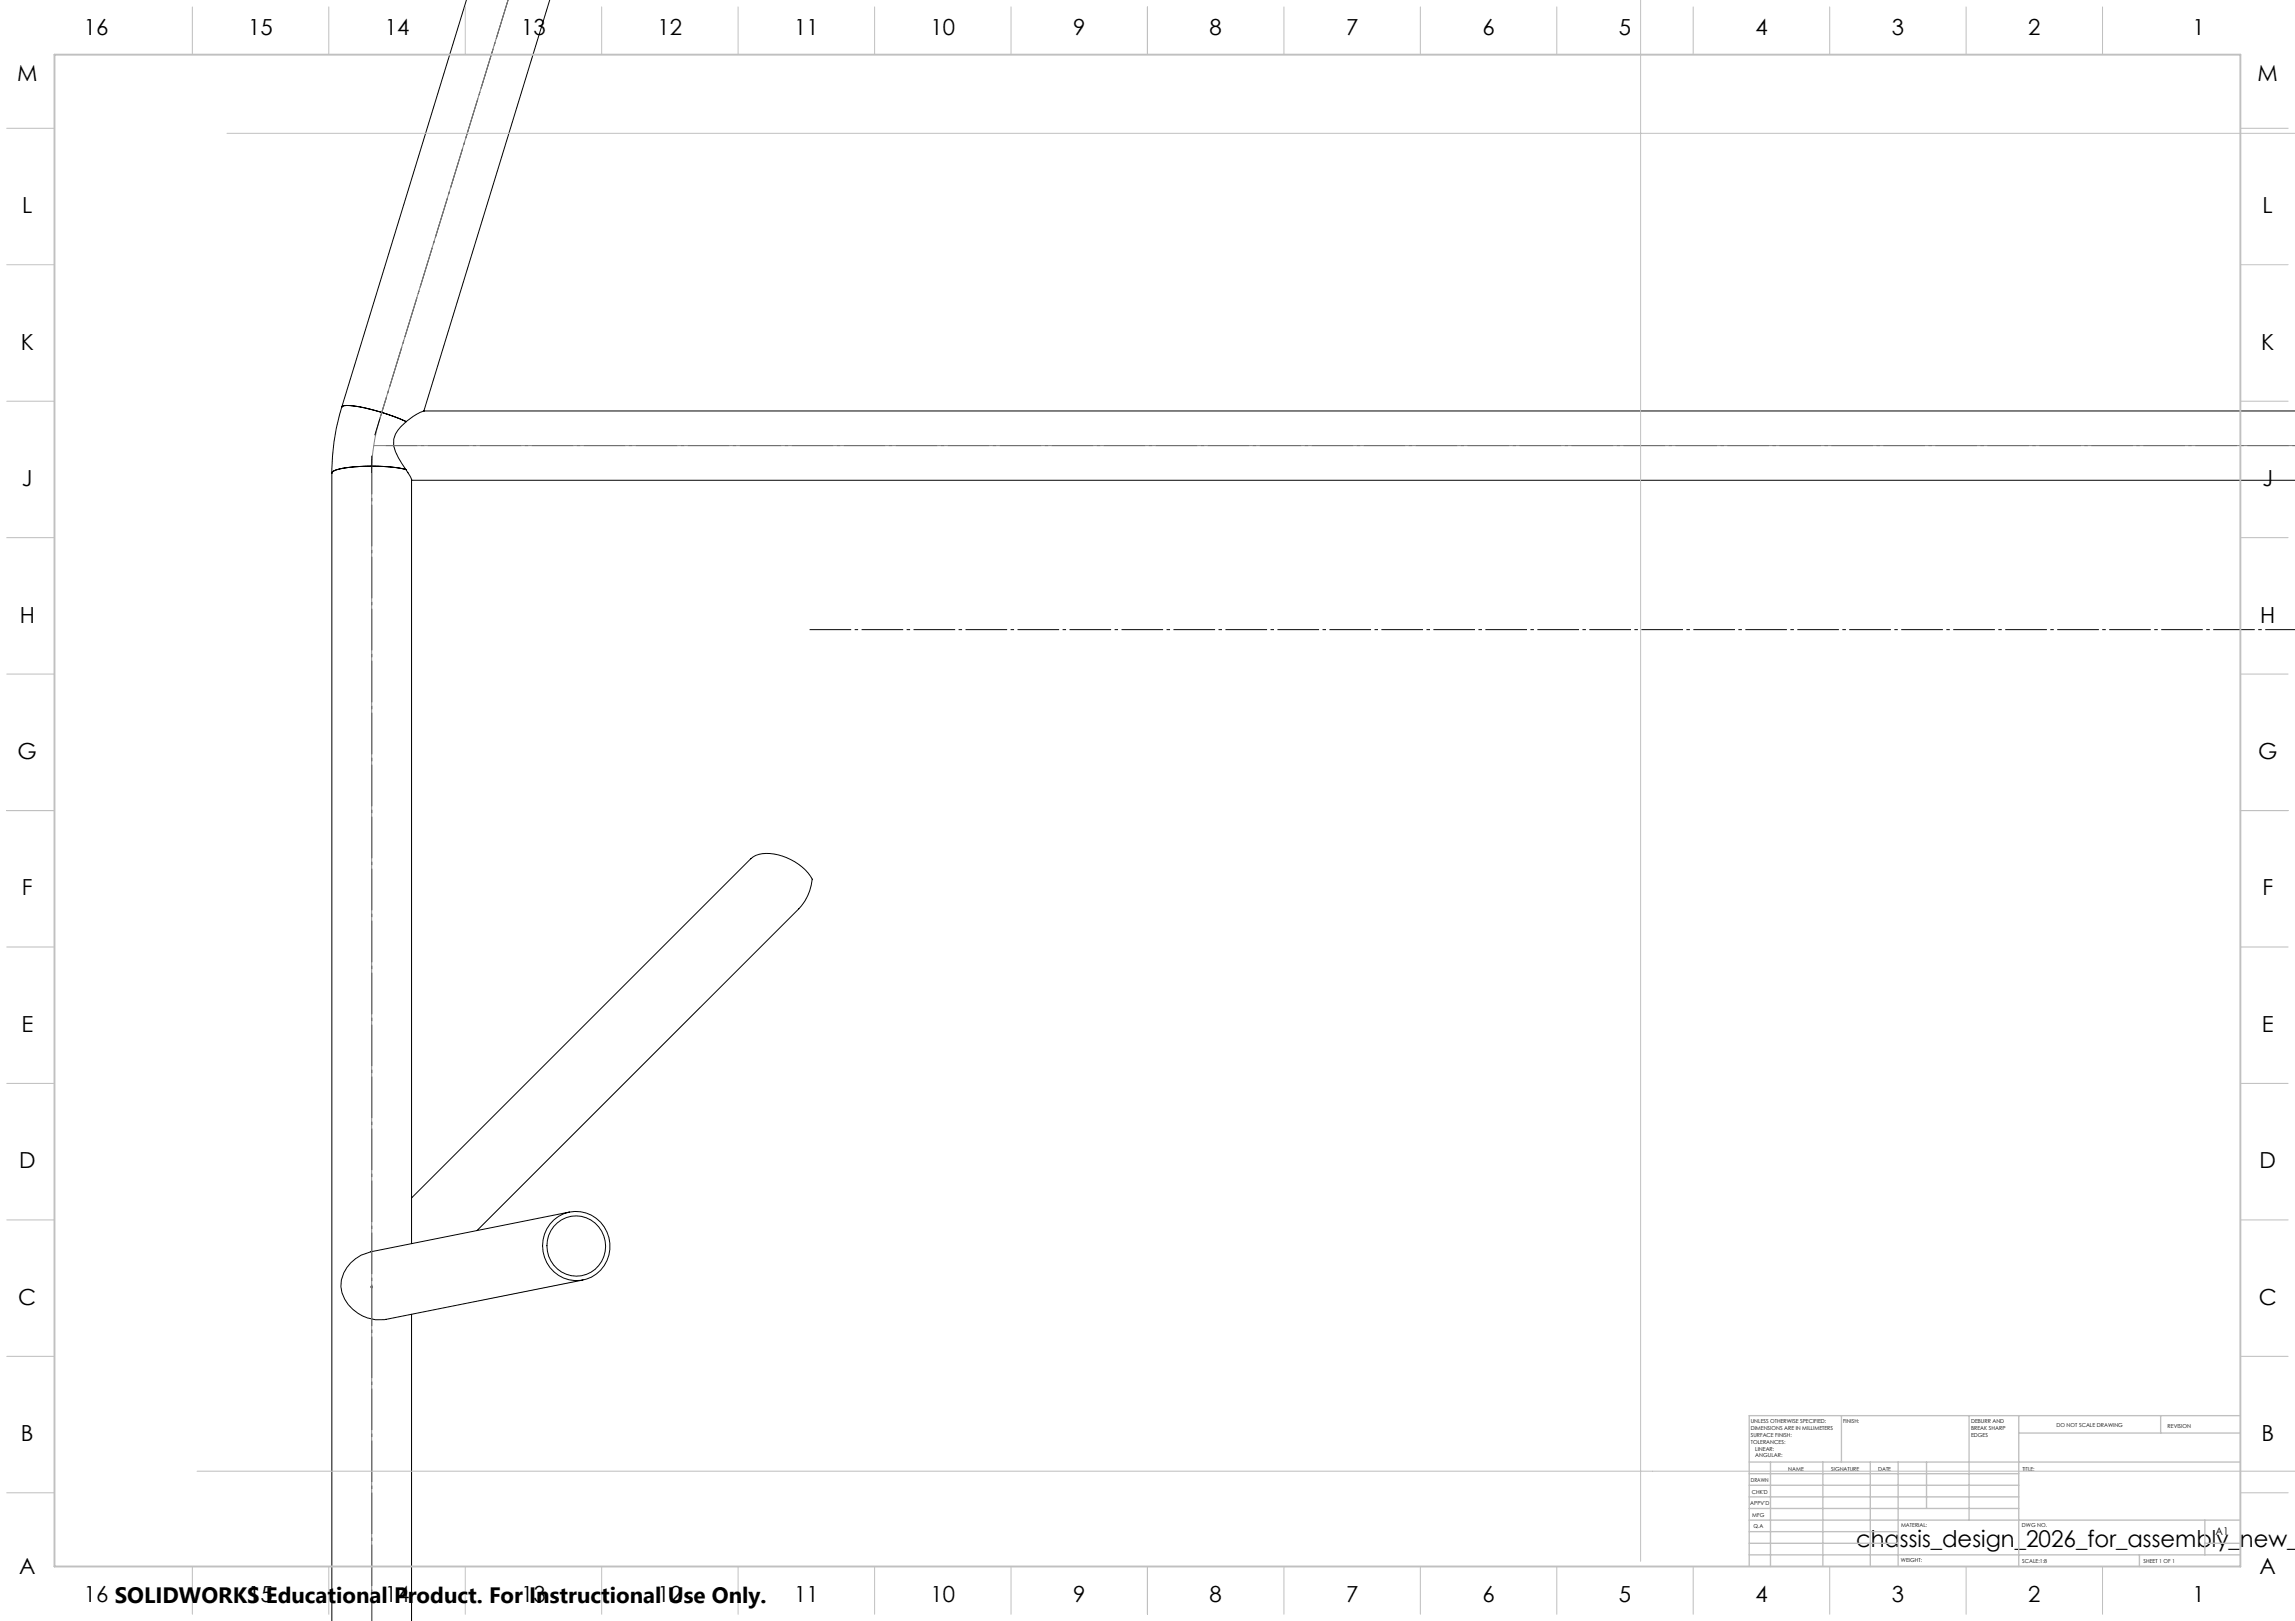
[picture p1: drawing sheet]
<svg xmlns="http://www.w3.org/2000/svg" width="841mm" height="594mm" viewBox="0 0 841 594" stroke-linecap="round" stroke-linejoin="round" font-family="sans-serif">
<defs><g id="words">
<text font-size="8.5" x="680.2" y="566.7">chassis_design_2026_for_assembly_new_</text>
<g font-size="8.1">
<text x="30.7" y="13">16</text>
<text x="91" y="13">15</text>
<text x="141" y="13">14</text>
<text x="191" y="13">13</text>
<text x="241" y="13">12</text>
<text x="291" y="13">11</text>
<text x="341" y="13">10</text>
<text x="393.2" y="13">9</text>
<text x="443.2" y="13">8</text>
<text x="493.2" y="13">7</text>
<text x="543.2" y="13">6</text>
<text x="593.2" y="13">5</text>
<text x="643.2" y="13">4</text>
<text x="693.2" y="13">3</text>
<text x="743.2" y="13">2</text>
<text x="803.5" y="13">1</text>
<text x="6.3" y="29.6">M</text>
<text x="827.3" y="29.6">M</text>
<text x="8.1" y="78.1">L</text>
<text x="829.1" y="78.1">L</text>
<text x="7.6" y="128.1">K</text>
<text x="828.6" y="128.1">K</text>
<text x="8" y="178.1">J</text>
<text x="829" y="178.1">J</text>
<text x="7.2" y="228.1">H</text>
<text x="828.2" y="228.1">H</text>
<text x="6.5" y="278.1">G</text>
<text x="827.5" y="278.1">G</text>
<text x="8" y="328.1">F</text>
<text x="829" y="328.1">F</text>
<text x="7.8" y="378.1">E</text>
<text x="828.8" y="378.1">E</text>
<text x="7" y="428.1">D</text>
<text x="828" y="428.1">D</text>
<text x="6.7" y="478.1">C</text>
<text x="827.7" y="478.1">C</text>
<text x="7.7" y="528.1">B</text>
<text x="828.7" y="528.1">B</text>
<text x="7" y="576.6">A</text>
<text x="828" y="576.6">A</text>
<text x="30.7" y="587">16 SOLIDWORKS Educational Product. For Instructional Use Only.</text>
<text x="91" y="587">15</text>
<text x="141" y="587">14</text>
<text x="191" y="587">13</text>
<text x="241" y="587">12</text>
<text x="291" y="587">11</text>
<text x="341" y="587">10</text>
<text x="393.2" y="587">9</text>
<text x="443.2" y="587">8</text>
<text x="493.2" y="587">7</text>
<text x="543.2" y="587">6</text>
<text x="593.2" y="587">5</text>
<text x="643.2" y="587">4</text>
<text x="693.2" y="587">3</text>
<text x="743.2" y="587">2</text>
<text x="803.5" y="587">1</text>
</g>
<text font-size="3.9" x="811.9" y="562.5">A1</text>
<g font-size="2">
<text x="641.6" y="521.6">UNLESS OTHERWISE SPECIFIED:</text>
<text x="675.4" y="521.6">FINISH:</text>
<text x="722.3" y="521.5">DEBURR AND</text>
<text x="641.6" y="524.1">DIMENSIONS ARE IN MILLIMETERS</text>
<text x="641.6" y="526.6">SURFACE FINISH:</text>
<text x="722.3" y="524">BREAK SHARP</text>
<text x="722.3" y="526.5">EDGES</text>
<text x="753.6" y="523">DO NOT SCALE DRAWING</text>
<text x="794.3" y="523.2">REVISION</text>
<text x="641.6" y="529.1">TOLERANCES:</text>
<text x="643.2" y="531.6">LINEAR:</text>
<text x="643.2" y="534.1">ANGULAR:</text>
<text x="655.3" y="539">NAME</text>
<text x="671" y="538.9">SIGNATURE</text>
<text x="688.2" y="538.9">DATE</text>
<text x="741.1" y="538.9">TITLE:</text>
<text x="641.6" y="543.1">DRAWN</text>
<text x="641.4" y="551.4">APPV'D</text>
<text x="641.9" y="547.3">CHK'D</text>
<text x="642.1" y="555.8">MFG</text>
<text x="642.5" y="560">Q.A</text>
<text x="696.6" y="559.5">MATERIAL:</text>
<text x="741" y="559.5">DWG NO.</text>
<text x="696.6" y="572.5">WEIGHT:</text>
<text x="741.1" y="572.6">SCALE:1:8</text>
<text x="785.5" y="572.6">SHEET 1 OF 1</text>
</g>
</g></defs>
<g fill="none" stroke="#000" stroke-width=".37">
<path d="M170.9 0l-45.7 149.2M201.5 -.1l-46.2 150.7M125.2 149.2a81.5 81.5 0 0 0-3.6 24.1M125.2 149.2a3.1 3.1 0 0 1 3.1-.6 72.2 72.2 0 0 1 20.6 5.9M125.2 149.2a3.1 3.1 0 0 1 3.1-.6 72.9 72.9 0 0 1 20.6 5.9M841.1 150.6h-685.7a20.7 20.7 0 0 0-10.5 8.5 8.7 8.7 0 0 0 1.1 8.7l4.4 6.9 .4 1.1M121.6 173.3v420.8M148.8 172.1a62.8 62.8 0 0 0-25.6 .1l-1.4 .8-.2 .3M148.9 172.1a62.4 62.4 0 0 0-25.7 .1l-1.4 .8-.2 .3M150.8 175.8v279.9M150.8 176h690.3M150.8 439l124.4-124.4a10.9 10.9 0 0 1 10-1.3 19.9 19.9 0 0 1 12.4 8.8 18.3 18.3 0 0 1-4.9 10.9l-117.9 117.9"/>
<path d="M203 447a12.6 12.6 0 0 1 18 1.9 12.6 12.6 0 0 1-2.5 18 12.6 12.6 0 0 1-17.1-2.6 12.6 12.6 0 0 1 1.6-17.3zM204.3 448.1a10.9 10.9 0 0 1 14.7 .9 10.9 10.9 0 0 1 .4 14.8 10.9 10.9 0 0 1-15.4 1 10.9 10.9 0 0 1-1.1-15.4zM208.7 444.1l-72.8 14.6a13.5 13.5 0 0 0-11 12.8 14.3 14.3 0 0 0 16.5 11.9l72.2-14.4M150.8 481.6v112.5"/>
</g>
<path d="M186.2 -.1l-47 153.6a69.2 69.2 0 0 0-3 19.8v420.8M136.9 163.3h704.2M135.7 471.6h1M135.8 471.2l.7 .7M136.2 471.1v1M136.5 471.2l-.7 .7" fill="none" stroke="#808080" stroke-width=".37"/>
<path d="M296.5 230.7h544.6" fill="none" stroke="#000" stroke-width=".37" stroke-dasharray="15.2 1.3 1.3 1.3" stroke-dashoffset="-.1" stroke-linecap="butt"/>
<path d="M141.3 163.3h699.8" fill="none" stroke="#000" stroke-width=".37" stroke-dasharray="15.2 1.3 1.3 1.3" stroke-dashoffset="3.6" stroke-linecap="butt"/>
<path d="M136.2 594.1v-427.1" fill="none" stroke="#000" stroke-width=".37" stroke-dasharray="15.2 1.3 1.3 1.3" stroke-dashoffset="1.1" stroke-linecap="butt"/>
<path d="M137.3 159.5l48.9-159.6" fill="none" stroke="#000" stroke-width=".37" stroke-dasharray="15.2 1.3 1.3 1.3" stroke-dashoffset=".5" stroke-linecap="butt"/>
<g fill="none" stroke="#c0c0c0" stroke-width=".37">
<path d="M601.2 -.1v572.2M70.5 2.5v17.5M120.5 2.5v17.5M170.5 2.5v17.5M220.5 2.5v17.5M270.5 2.5v17.5M320.5 2.5v17.5M370.5 2.5v17.5M420.5 2.5v17.5M470.5 2.5v17.5M520.5 2.5v17.5M570.5 2.5v17.5"/>
<path d="M620.5 2.5v17.5M670.5 2.5v17.5M720.5 2.5v17.5M770.5 2.5v17.5M2.5 47h17.5M83.2 48.9h757.9M821 47h17.5M2.5 97h17.5M821 97h17.5M2.5 147h17.5M821 147h17.5M2.5 197h17.5"/>
<path d="M821 197h17.5M2.5 247h17.5M821 247h17.5M2.5 297h17.5M821 297h17.5M2.5 347h17.5M821 347h17.5M2.5 397h17.5M821 397h17.5M2.5 447h17.5M821 447h17.5M2.5 497h17.5"/>
<path d="M821 497h17.5M72.2 539.1h768.9M2.5 547h17.5M821 547h17.5M70.5 574v17.5M120.5 574v17.5M170.5 574v17.5M220.5 574v17.5M270.5 574v17.5M320.5 574v17.5M370.5 574v17.5M420.5 574v17.5"/>
<path d="M470.5 574v17.5M520.5 574v17.5M570.5 574v17.5M620.5 574v17.5M670.5 574v17.5M720.5 574v17.5M770.5 574v17.5"/>
</g>
<g fill="none" stroke="#c0c0c0" stroke-width=".5">
<path d="M674.8 518.8v17M721.6 518.8v38.2M739.8 518.8v55.2M791.8 518.8v6.3M821 518.8h-180v55.2M641 535.8h180M648.8 535.8v38.2M668 535.8v38.2M685.4 535.8v38.2M695.6 535.8v38.2M706 535.8v17M739.8 525.1h81.2"/>
<path d="M641 552.8h98.8M641 548.5h98.8M641 544.3h98.8M641 540h98.8M641 557h180M808 557v12.8M641 569.8h180M641 565.5h54.6M641 561.3h54.6M784 569.8v4.2M808 565.5h13"/>
</g>
<path d="M20 20h801v554h-801z" fill="none" stroke="#c0c0c0" stroke-width=".7"/>
<use href="#words"/>
</svg>
